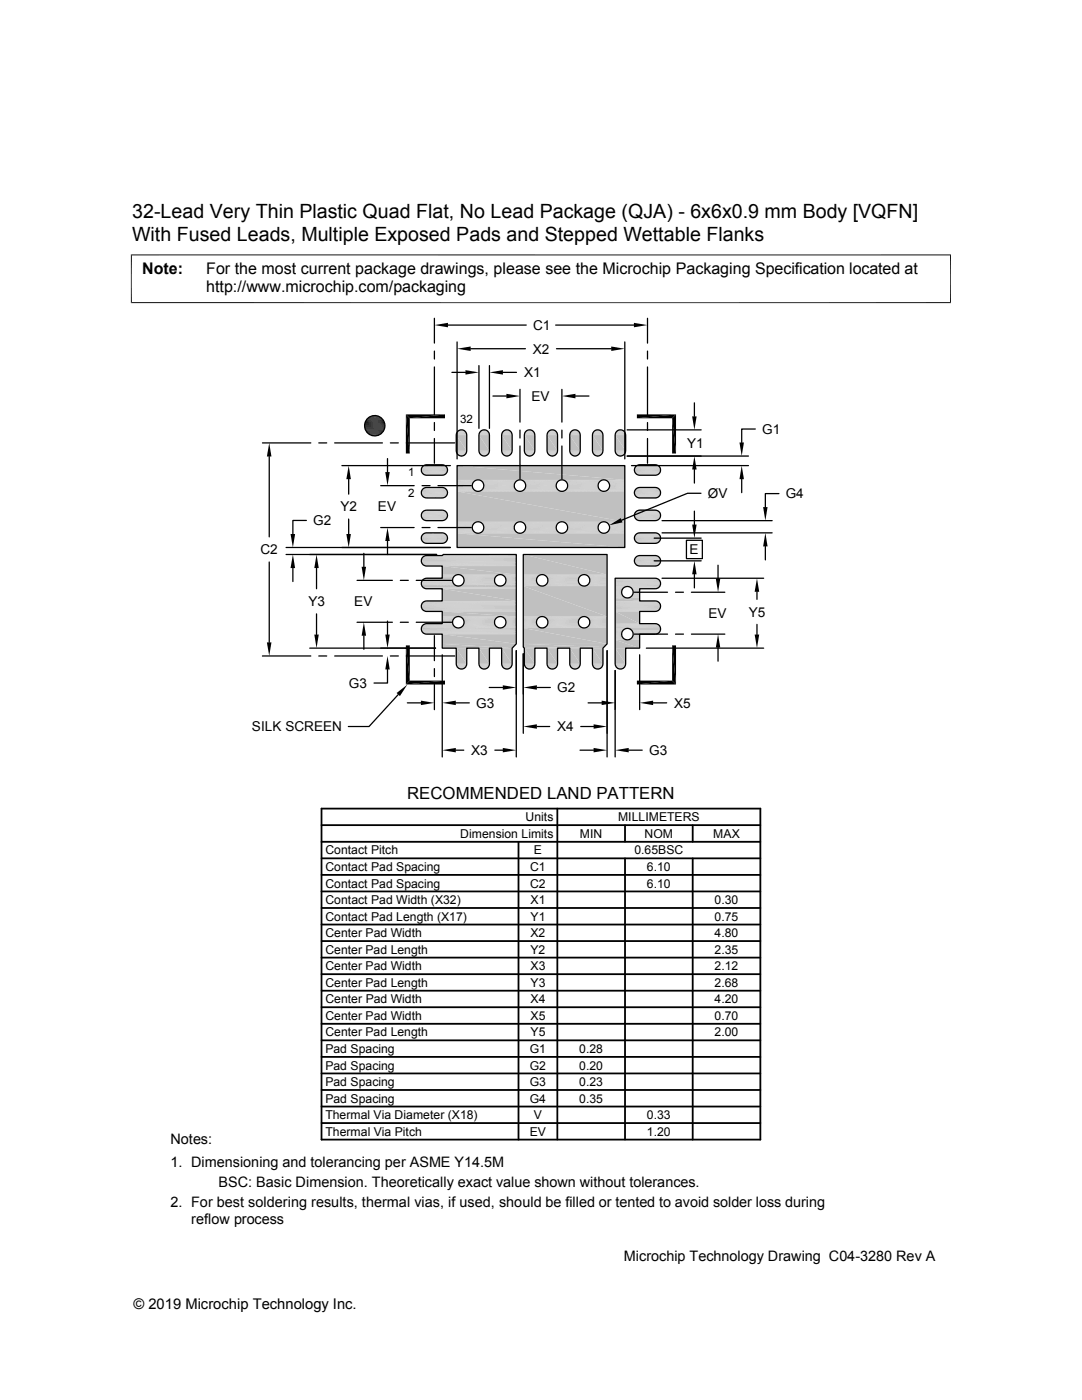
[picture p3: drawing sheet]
<svg xmlns="http://www.w3.org/2000/svg" width="216mm" height="279mm" viewBox="0 0 216 279" stroke-linecap="round" stroke-linejoin="round" font-family="sans-serif">
<defs><g id="words">
<g font-size="3.9">
<text x="26.4" y="43.5">32-Lead Very Thin Plastic Quad Flat, No Lead Package (QJA) - 6x6x0.9 mm Body [VQFN]</text>
<text x="26.4" y="48">With Fused Leads, Multiple Exposed Pads and Stepped Wettable Flanks</text>
</g>
<text font-size="3.3" x="81.2" y="159.5">RECOMMENDED LAND PATTERN</text>
<g font-size="3.2">
<text x="28.4" y="54.6">Note:</text>
<text x="41.1" y="58.3">http://www.microchip.com/packaging</text>
<text x="41.1" y="54.6">For the most current package drawings, please see the Microchip Packaging Specification located at</text>
</g>
<g font-size="2.9">
<text x="34" y="228.3">Notes:</text>
<text x="34" y="232.9">1. Dimensioning and tolerancing per ASME Y14.5M</text>
<text x="43.6" y="236.9">BSC: Basic Dimension. Theoretically exact value shown without tolerances.</text>
<text x="34" y="241">2. For best soldering results, thermal vias, if used, should be filled or tented to avoid solder loss during</text>
<text x="38.1" y="244.3">reflow process</text>
<text x="124.5" y="251.7">Microchip Technology Drawing C04-3280 Rev A</text>
<text x="26.6" y="261.3">© 2019 Microchip Technology Inc.</text>
</g>
<g font-size="2.7">
<text x="106.4" y="65.8">C1</text>
<text x="106.3" y="70.6">X2</text>
<text x="104.6" y="75.3">X1</text>
<text x="106" y="80">EV</text>
<text x="137.1" y="89.4">Y1</text>
<text x="152.1" y="86.6">G1</text>
<text x="141.3" y="99.4">ØV</text>
<text x="156.8" y="99.5">G4</text>
<text x="62.5" y="104.8">G2</text>
<text x="68" y="102.1">Y2</text>
<text x="75.4" y="102.1">EV</text>
<text x="52" y="110.6">C2</text>
<text x="137.6" y="110.6">E</text>
<text x="61.6" y="121">Y3</text>
<text x="70.7" y="121">EV</text>
<text x="141.4" y="123.3">EV</text>
<text x="149.4" y="123.1">Y5</text>
<text x="69.6" y="137.3">G3</text>
<text x="95" y="141.2">G3</text>
<text x="111.2" y="138.2">G2</text>
<text x="134.5" y="141.2">X5</text>
<text x="50.3" y="145.9">SILK SCREEN</text>
<text x="111.2" y="146">X4</text>
<text x="94" y="150.7">X3</text>
<text x="129.5" y="150.7">G3</text>
</g>
<g font-size="2.4">
<text x="91.8" y="167.2">Dimension Limits</text>
<text x="104.9" y="163.9">Units</text>
<text x="115.7" y="167.2">MIN</text>
<text x="123.3" y="163.9">MILLIMETERS</text>
<text x="128.6" y="167.2">NOM</text>
<text x="142.3" y="167.2">MAX</text>
<text x="64.9" y="170.5">Contact Pitch</text>
<text x="64.9" y="173.8">Contact Pad Spacing</text>
<text x="105.8" y="173.8">C1</text>
<text x="106.5" y="170.5">E</text>
<text x="126.6" y="170.5">0.65BSC</text>
<text x="129.1" y="173.8">6.10</text>
<text x="64.9" y="177.1">Contact Pad Spacing</text>
<text x="105.8" y="177.1">C2</text>
<text x="129.1" y="177.1">6.10</text>
<text x="64.9" y="183.7">Contact Pad Length (X17)</text>
<text x="64.9" y="180.4">Contact Pad Width (X32)</text>
<text x="105.9" y="183.7">Y1</text>
<text x="105.9" y="180.4">X1</text>
<text x="142.6" y="183.7">0.75</text>
<text x="142.6" y="180.4">0.30</text>
<text x="64.9" y="187">Center Pad Width</text>
<text x="64.9" y="190.3">Center Pad Length</text>
<text x="105.9" y="190.3">Y2</text>
<text x="105.9" y="187">X2</text>
<text x="142.6" y="190.3">2.35</text>
<text x="142.6" y="187">4.80</text>
<text x="64.9" y="193.6">Center Pad Width</text>
<text x="64.9" y="196.9">Center Pad Length</text>
<text x="105.9" y="193.6">X3</text>
<text x="105.9" y="196.9">Y3</text>
<text x="142.6" y="196.9">2.68</text>
<text x="142.6" y="193.6">2.12</text>
<text x="64.9" y="200.2">Center Pad Width</text>
<text x="64.9" y="203.5">Center Pad Width</text>
<text x="105.9" y="203.5">X5</text>
<text x="105.9" y="200.2">X4</text>
<text x="142.6" y="203.5">0.70</text>
<text x="142.6" y="200.2">4.20</text>
<text x="64.9" y="206.8">Center Pad Length</text>
<text x="105.9" y="206.8">Y5</text>
<text x="142.6" y="206.8">2.00</text>
<text x="64.9" y="210.1">Pad Spacing</text>
<text x="64.9" y="213.4">Pad Spacing</text>
<text x="105.7" y="210.1">G1</text>
<text x="105.7" y="213.4">G2</text>
<text x="115.6" y="210.1">0.28</text>
<text x="115.6" y="213.4">0.20</text>
<text x="64.9" y="220.1">Pad Spacing</text>
<text x="64.9" y="216.8">Pad Spacing</text>
<text x="105.7" y="220.1">G4</text>
<text x="105.7" y="216.7">G3</text>
<text x="115.6" y="220.1">0.35</text>
<text x="115.6" y="216.8">0.23</text>
<text x="64.9" y="223.4">Thermal Via Diameter (X18)</text>
<text x="64.9" y="226.7">Thermal Via Pitch</text>
<text x="105.7" y="226.7">EV</text>
<text x="106.5" y="223.4">V</text>
<text x="129.1" y="223.4">0.33</text>
<text x="129.1" y="226.7">1.20</text>
</g>
<g font-size="2.3">
<text x="91.8" y="84.4">32</text>
<text x="81.4" y="95">1</text>
<text x="81.4" y="99.2">2</text>
</g>
</g></defs>
<g fill="#c0c0c0">
<path d="M91.9 85.8h.4z"/>
<path d="M96.5 85.8h.3z"/>
<path d="M101 85.8h.3z"/>
<path d="M105.5 85.8h.4z"/>
<path d="M110 85.8h.4z"/>
<path d="M114.6 85.8h.3z"/>
<path d="M119.1 85.8h.3z"/>
<path d="M123.6 85.8h.4z"/>
<path d="M96.4 85.8h.4z"/>
<path d="M123.4 85.9h.7z"/>
<path d="M123.6 85.8l.5 .1z"/>
<path d="M118.9 85.9h.7z"/>
<path d="M119.1 85.8l.5 .1z"/>
<path d="M114.4 85.9h.7z"/>
<path d="M114.6 85.8l.5 .1z"/>
<path d="M109.9 85.9h.7z"/>
<path d="M110 85.8l.6 .1z"/>
<path d="M105.3 85.9h.7z"/>
<path d="M105.5 85.8l.5 .1z"/>
<path d="M100.8 85.9h.7z"/>
<path d="M101 85.8l.5 .1z"/>
<path d="M96.3 85.9h.7z"/>
<path d="M96.4 85.8l.6 .1z"/>
<path d="M91.7 85.9h.7z"/>
<path d="M91.9 85.8l.5 .1z"/>
<path d="M96.2 85.9h.8z"/>
<path d="M123.3 85.9h1z"/>
<path d="M123.4 85.9h.9z"/>
<path d="M118.7 85.9h1.1z"/>
<path d="M118.9 85.9h.9z"/>
<path d="M114.2 85.9h1.1z"/>
<path d="M114.4 85.9h.9z"/>
<path d="M109.7 85.9h1z"/>
<path d="M109.9 85.9h.8z"/>
<path d="M105.2 85.9h1z"/>
<path d="M105.3 85.9h.9z"/>
<path d="M100.6 85.9h1.1z"/>
<path d="M100.8 85.9h.9z"/>
<path d="M96.1 85.9h1z"/>
<path d="M96.2 85.9h.9z"/>
<path d="M91.6 85.9h1z"/>
<path d="M91.7 85.9h.9z"/>
<path d="M96 86h1.2z"/>
<path d="M96.1 85.9l1.1 .1z"/>
<path d="M123.1 86l.2-.1 1.2 .1z"/>
<path d="M123.3 85.9l1.2 .1z"/>
<path d="M118.6 86l.1-.1 1.2 .1z"/>
<path d="M118.7 85.9l1.2 .1z"/>
<path d="M114.1 86l.1-.1 1.2 .1z"/>
<path d="M114.2 85.9l1.2 .1z"/>
<path d="M109.5 86l.2-.1 1.2 .1z"/>
<path d="M109.7 85.9l1.2 .1z"/>
<path d="M105 86l.2-.1 1.1 .1z"/>
<path d="M105.2 85.9l1.1 .1z"/>
<path d="M100.5 86l.1-.1 1.2 .1z"/>
<path d="M100.6 85.9l1.2 .1z"/>
<path d="M95.9 86h1.4z"/>
<path d="M96 86h1.3z"/>
<path d="M91.4 86l.2-.1 1.2 .1z"/>
<path d="M91.6 85.9l1.2 .1z"/>
<path d="M95.9 86l1.4 .1z"/>
<path d="M123.1 86l1.5 .1h-1.6z"/>
<path d="M123.1 86h1.4l.1 .1z"/>
<path d="M118.6 86l1.5 .1h-1.6z"/>
<path d="M118.6 86h1.3l.2 .1z"/>
<path d="M114.1 86l1.4 .1h-1.6z"/>
<path d="M114.1 86h1.3l.1 .1z"/>
<path d="M109.5 86l1.5 .1h-1.6z"/>
<path d="M109.5 86h1.4l.1 .1z"/>
<path d="M105 86l1.5 .1h-1.6z"/>
<path d="M105 86h1.3l.2 .1z"/>
<path d="M100.5 86l1.4 .1h-1.5z"/>
<path d="M100.5 86h1.3l.1 .1z"/>
<path d="M95.9 86.1h1.5z"/>
<path d="M91.4 86l1.5 .1h-1.6z"/>
<path d="M91.4 86h1.4l.1 .1z"/>
<path d="M95.8 86.1l1.7 .2h-1.8z"/>
<path d="M95.8 86.1h1.6l.1 .2z"/>
<path d="M123 86.1l1.7 .2h-1.8z"/>
<path d="M123 86.1h1.6l.1 .2z"/>
<path d="M118.5 86.1l1.7 .2h-1.8z"/>
<path d="M118.5 86.1h1.6l.1 .2z"/>
<path d="M113.9 86.1l1.7 .2h-1.8z"/>
<path d="M113.9 86.1h1.6l.1 .2z"/>
<path d="M109.4 86.1l1.7 .2h-1.8z"/>
<path d="M109.4 86.1h1.6l.1 .2z"/>
<path d="M104.9 86.1l1.7 .2h-1.8z"/>
<path d="M104.9 86.1h1.6l.1 .2z"/>
<path d="M100.4 86.1l1.6 .2h-1.8z"/>
<path d="M100.4 86.1h1.5l.1 .2z"/>
<path d="M95.7 86.3h1.8z"/>
<path d="M91.3 86.1l1.7 .2h-1.8z"/>
<path d="M91.3 86.1h1.6l.1 .2z"/>
<path d="M95.7 86.3l1.9 .1h-1.9z"/>
<path d="M95.7 86.3h1.8l.1 .1z"/>
<path d="M122.9 86.3l1.9 .2h-2z"/>
<path d="M122.9 86.3h1.8l.1 .2z"/>
<path d="M118.4 86.3l1.8 .2h-1.9z"/>
<path d="M118.4 86.3h1.8v.2z"/>
<path d="M113.8 86.3l1.9 .2h-2z"/>
<path d="M113.8 86.3h1.8l.1 .2z"/>
<path d="M109.3 86.3l1.9 .2h-2z"/>
<path d="M109.3 86.3h1.8l.1 .2z"/>
<path d="M104.8 86.3l1.9 .2h-2z"/>
<path d="M104.8 86.3h1.8l.1 .2z"/>
<path d="M100.2 86.3l1.9 .2h-1.9z"/>
<path d="M100.2 86.3h1.8l.1 .2z"/>
<path d="M95.7 86.4l1.9 .1z"/>
<path d="M91.2 86.3l1.9 .2h-2z"/>
<path d="M91.2 86.3h1.8l.1 .2z"/>
</g>
<g fill="none" stroke="#c0c0c0" stroke-width=".2">
<path d="M91 86.7h2.1M91.1 86.6h2M95.6 86.7h2.1M95.6 86.6h2M100.1 86.7h2.1M100.1 86.6h2.1M104.6 86.7h2.1M104.6 86.6h2.1M109.2 86.7h2.1M109.2 86.6h2M113.7 86.7h2.1M113.7 86.6h2.1"/>
<path d="M118.2 86.7h2.1M118.2 86.6h2.1M122.7 86.7h2.1M122.8 86.6h2"/>
</g>
<g fill="#c0c0c0">
<path d="M122.7 86.8l2.1 3.2h-2.1z"/>
<path d="M122.7 86.8h2.1v3.2z"/>
<path d="M118.2 86.8l2.1 3.2h-2.1z"/>
<path d="M118.2 86.8h2.1v3.2z"/>
<path d="M113.7 86.8l2.1 3.2h-2.1z"/>
<path d="M113.7 86.8h2.1v3.2z"/>
<path d="M109.2 86.8l2.1 3.2h-2.1z"/>
<path d="M109.2 86.8h2.1v3.2z"/>
<path d="M104.6 86.8l2.1 3.2h-2.1z"/>
<path d="M104.6 86.8h2.1v3.2z"/>
<path d="M100.1 86.8l2.1 3.2h-2.1z"/>
<path d="M100.1 86.8h2.1v3.2z"/>
<path d="M95.6 86.8l2.1 3.2h-2.1z"/>
<path d="M95.6 86.8h2.1v3.2z"/>
<path d="M91 86.8l2.1 3.2h-2.1z"/>
<path d="M91 86.8h2.1v3.2z"/>
</g>
<g fill="none" stroke="#c0c0c0" stroke-width=".2">
<path d="M91 90.1h2.1M91.1 90.2h2M95.6 90.1h2.1M95.6 90.2h2M100.1 90.1h2.1M100.1 90.2h2.1M104.6 90.1h2.1M104.6 90.2h2.1M109.2 90.1h2.1M109.2 90.2h2M113.7 90.1h2.1M113.7 90.2h2.1"/>
<path d="M118.2 90.1h2.1M118.2 90.2h2.1M122.7 90.1h2.1M122.8 90.2h2"/>
</g>
<g fill="#c0c0c0">
<path d="M122.8 90.3l2 .1z"/>
<path d="M122.8 90.3h2z"/>
<path d="M118.3 90.3l1.9 .1z"/>
<path d="M118.3 90.3h1.9z"/>
<path d="M113.7 90.3l2 .1z"/>
<path d="M113.7 90.3h2z"/>
<path d="M109.2 90.3l2 .1z"/>
<path d="M109.2 90.3h2z"/>
<path d="M104.7 90.3l1.9 .1z"/>
<path d="M104.7 90.3h2z"/>
<path d="M100.2 90.3l1.9 .1z"/>
<path d="M100.2 90.3h1.9z"/>
<path d="M95.6 90.3l2 .1z"/>
<path d="M95.6 90.3h2z"/>
<path d="M91.1 90.3l1.9 .1z"/>
<path d="M91.1 90.3h2z"/>
<path d="M122.8 90.4l1.9 .1h-1.8z"/>
<path d="M122.8 90.4h2l-.1 .1z"/>
<path d="M118.3 90.4l1.9 .1h-1.8z"/>
<path d="M118.3 90.4h1.9v.1z"/>
<path d="M113.8 90.4l1.8 .1h-1.8z"/>
<path d="M113.8 90.4h1.9l-.1 .1z"/>
<path d="M109.2 90.4l1.9 .1h-1.8z"/>
<path d="M109.2 90.4h2l-.1 .1z"/>
<path d="M104.7 90.4l1.9 .1h-1.8z"/>
<path d="M104.7 90.4h1.9v.1z"/>
<path d="M100.2 90.4l1.8 .1h-1.8z"/>
<path d="M100.2 90.4h1.9l-.1 .1z"/>
<path d="M95.7 90.4l1.8 .1h-1.8z"/>
<path d="M95.7 90.4h1.9l-.1 .1z"/>
<path d="M91.1 90.4l1.9 .1h-1.8z"/>
<path d="M91.1 90.4h1.9v.1z"/>
<path d="M122.9 90.5l1.8 .1z"/>
<path d="M122.9 90.5h1.8z"/>
<path d="M118.4 90.5l1.7 .1z"/>
<path d="M118.4 90.5h1.8z"/>
<path d="M113.8 90.5l1.8 .1z"/>
<path d="M113.8 90.5h1.8z"/>
<path d="M109.3 90.5l1.8 .1z"/>
<path d="M109.3 90.5h1.8z"/>
<path d="M104.8 90.5l1.7 .1z"/>
<path d="M104.8 90.5h1.8z"/>
<path d="M100.2 90.5l1.8 .1z"/>
<path d="M100.2 90.5h1.8z"/>
<path d="M95.7 90.5l1.8 .1z"/>
<path d="M95.7 90.5h1.8z"/>
<path d="M91.2 90.5l1.7 .1z"/>
<path d="M91.2 90.5h1.8z"/>
<path d="M122.9 90.6h1.7z"/>
<path d="M122.9 90.6h1.8z"/>
<path d="M118.4 90.6h1.7z"/>
<path d="M113.9 90.6h1.6z"/>
<path d="M113.9 90.6h1.7z"/>
<path d="M109.3 90.6h1.7z"/>
<path d="M109.3 90.6h1.8z"/>
<path d="M104.8 90.6h1.7z"/>
<path d="M100.3 90.6h1.6z"/>
<path d="M100.3 90.6h1.7z"/>
<path d="M95.7 90.6h1.7z"/>
<path d="M95.7 90.6h1.8z"/>
<path d="M91.2 90.6h1.7z"/>
<path d="M123 90.6l1.5 .1z"/>
<path d="M123 90.6h1.6z"/>
<path d="M118.5 90.6l1.5 .1z"/>
<path d="M118.5 90.6h1.6z"/>
<path d="M113.9 90.6l1.6 .1z"/>
<path d="M109.4 90.6l1.5 .1z"/>
<path d="M109.4 90.6h1.6z"/>
<path d="M104.9 90.6l1.5 .1z"/>
<path d="M104.9 90.6h1.6z"/>
<path d="M100.4 90.6l1.5 .1z"/>
<path d="M100.4 90.6h1.5z"/>
<path d="M95.8 90.6l1.5 .1z"/>
<path d="M95.8 90.6h1.6z"/>
<path d="M91.3 90.6l1.5 .1z"/>
<path d="M91.3 90.6h1.6z"/>
<path d="M123.1 90.7l1.4 .1z"/>
<path d="M123.1 90.7h1.4z"/>
<path d="M118.5 90.7l1.4 .1z"/>
<path d="M118.5 90.7h1.5z"/>
<path d="M114 90.7l1.4 .1z"/>
<path d="M114 90.7h1.5z"/>
<path d="M109.5 90.7l1.4 .1z"/>
<path d="M109.5 90.7h1.4z"/>
<path d="M104.9 90.7l1.4 .1z"/>
<path d="M104.9 90.7h1.5z"/>
<path d="M100.4 90.7l1.4 .1z"/>
<path d="M100.4 90.7h1.5z"/>
<path d="M95.9 90.7l1.4 .1z"/>
<path d="M95.9 90.7h1.4z"/>
<path d="M91.3 90.7l1.5 .1z"/>
<path d="M91.3 90.7h1.5z"/>
<path d="M123.1 90.8h1.3z"/>
<path d="M123.1 90.8h1.4z"/>
<path d="M118.6 90.8h1.2z"/>
<path d="M118.6 90.8h1.3z"/>
<path d="M114.1 90.8h1.2z"/>
<path d="M114.1 90.8h1.3z"/>
<path d="M109.5 90.8h1.3z"/>
<path d="M109.5 90.8h1.4z"/>
<path d="M105 90.8h1.3z"/>
<path d="M100.5 90.8h1.2z"/>
<path d="M100.5 90.8h1.3z"/>
<path d="M95.9 90.8h1.3z"/>
<path d="M95.9 90.8h1.4z"/>
<path d="M91.4 90.8h1.3z"/>
<path d="M91.4 90.8h1.4z"/>
<path d="M123.2 90.8l1.1 .1z"/>
<path d="M123.2 90.8h1.2z"/>
<path d="M118.7 90.8l1.1 .1z"/>
<path d="M118.7 90.8h1.1z"/>
<path d="M114.2 90.8l1.1 .1z"/>
<path d="M114.2 90.8h1.1z"/>
<path d="M109.6 90.8l1.1 .1z"/>
<path d="M109.6 90.8h1.2z"/>
<path d="M105.1 90.8l1.1 .1z"/>
<path d="M105.1 90.8h1.2z"/>
<path d="M100.6 90.8l1.1 .1z"/>
<path d="M100.6 90.8h1.1z"/>
<path d="M96 90.8l1.1 .1z"/>
<path d="M96 90.8h1.2z"/>
<path d="M91.5 90.8l1.1 .1z"/>
<path d="M91.5 90.8h1.2z"/>
<path d="M123.3 90.9h.9z"/>
<path d="M123.3 90.9h1z"/>
<path d="M118.7 90.9h1z"/>
<path d="M118.7 90.9h1.1z"/>
<path d="M114.2 90.9h.9z"/>
<path d="M114.2 90.9h1.1z"/>
<path d="M109.7 90.9h.9z"/>
<path d="M109.7 90.9h1z"/>
<path d="M105.2 90.9h.9z"/>
<path d="M105.2 90.9h1z"/>
<path d="M100.6 90.9h.9z"/>
<path d="M100.6 90.9h1.1z"/>
<path d="M96.1 90.9h.9z"/>
<path d="M96.1 90.9h1z"/>
<path d="M91.6 90.9h.9z"/>
<path d="M91.6 90.9h1z"/>
<path d="M123.4 90.9l.7 .1z"/>
<path d="M123.4 90.9h.8z"/>
<path d="M118.9 90.9l.7 .1z"/>
<path d="M118.9 90.9h.8z"/>
<path d="M114.3 90.9l.8 .1z"/>
<path d="M114.3 90.9h.8z"/>
<path d="M109.8 90.9l.8 .1z"/>
<path d="M109.8 90.9h.8z"/>
<path d="M105.3 90.9l.7 .1z"/>
<path d="M105.3 90.9h.8z"/>
<path d="M100.8 90.9l.7 .1z"/>
<path d="M100.8 90.9h.7z"/>
<path d="M96.2 90.9l.8 .1z"/>
<path d="M96.2 90.9h.8z"/>
<path d="M91.7 90.9l.7 .1z"/>
<path d="M91.7 90.9h.8z"/>
<path d="M123.4 91h.6z"/>
<path d="M123.4 91h.7z"/>
<path d="M118.9 91h.6z"/>
<path d="M118.9 91h.7z"/>
<path d="M114.4 91h.5z"/>
<path d="M114.4 91h.7z"/>
<path d="M109.9 91h.5z"/>
<path d="M109.9 91h.7z"/>
<path d="M105.3 91h.6z"/>
<path d="M105.3 91h.7z"/>
<path d="M100.8 91h.5z"/>
<path d="M100.8 91h.7z"/>
<path d="M96.3 91h.5z"/>
<path d="M96.3 91h.7z"/>
<path d="M91.7 91h.6z"/>
<path d="M91.7 91h.7z"/>
<path d="M91.9 91h.4z"/>
<path d="M96.5 91h.3z"/>
<path d="M101 91h.3z"/>
<path d="M105.5 91h.4z"/>
<path d="M110 91h.4z"/>
<path d="M114.6 91h.3z"/>
<path d="M119.1 91h.3z"/>
<path d="M123.6 91h.4z"/>
<path d="M119.1 91h.4z"/>
<path d="M114.5 91h.4z"/>
<path d="M100.9 91h.4z"/>
<path d="M96.4 91h.4z"/>
</g>
<g fill="none" stroke="#c0c0c0" stroke-width=".2">
<path d="M84.1 93.7h5.2M84.1 98.2h5.2M84.1 93.9h5.2M84.1 98.4h5.2M84.1 93.5h5.2M84.1 98.1h5.2M84.1 94.1h5.2M84.1 98.6h5.2M84.1 93.4h5.1M84.1 97.9h5.1M84.1 94.2h5.1M84.1 98.8h5.1"/>
<path d="M84.2 94.4h5M84.2 98.9h5M84.2 93.2h5M84.2 97.7h5M84.3 94.5h4.7M84.3 99.1h4.7M84.3 93.1h4.7M84.3 97.6h4.7M84.4 93h4.5M84.4 97.5h4.5M84.4 94.6h4.5M84.4 99.2h4.5"/>
<path d="M84.6 94.7h4.2M84.6 99.3h4.2M84.6 92.9h4.2M84.6 97.4h4.2M84.8 92.8h3.8M84.8 97.3h3.8M84.8 94.8h3.8M84.8 99.3h3.8M84.9 97.3h3.5M84.9 99.4h3.5M126.6 93.7h5.2M126.6 98.2h5.2"/>
<path d="M126.6 93.9h5.2M126.6 98.4h5.2M126.6 93.6h5.2M126.6 94.1h5.2M126.6 98.5h5.2M126.6 98.6h5.2M126.6 93.5h5.2M126.6 98.1h5.2M126.6 97.9h5.1M126.6 93.4h5.1M126.6 94.2h5.1M126.6 98.7h5.1"/>
<path d="M126.7 93.3h5M126.7 98.8h5M126.7 97.7h5M126.7 93.2h5M126.7 94.4h5M126.7 98.9h5M126.8 93.2h4.8M126.8 99h4.8M126.8 94.5h4.8M126.8 97.6h4.8M126.8 93.1h4.8M126.9 93h4.6"/>
<path d="M126.9 99.1h4.6M127 97.5h4.4M127 93h4.4M127 94.6h4.4M127 99.2h4.4M127 92.9h4.3M127 99.2h4.3M127.1 94.7h4.2M127.1 99.3h4.2M127.1 97.4h4.2M127.1 92.9h4.2M127.2 92.8h3.9"/>
<path d="M127.2 99.3h3.9M127.3 94.8h3.8M127.3 97.3h3.8M127.3 92.8h3.8M127.4 99.4h3.6M127.4 97.3h3.5M84.1 102.8h5.2M84.1 107.3h5.2M84.1 102.9h5.2M84.1 107.5h5.2M84.1 102.6h5.2M84.1 107.1h5.2"/>
<path d="M84.1 103.1h5.2M84.1 107.7h5.2M84.1 102.4h5.1M84.1 107h5.1M84.1 103.3h5.1M84.1 107.8h5.1M84.2 103.5h5M84.2 108h5M84.2 102.3h5M84.2 106.8h5M84.3 103.6h4.7M84.3 108.1h4.7"/>
<path d="M84.3 102.1h4.7M84.3 106.7h4.7M84.4 102h4.5M84.4 106.5h4.5M84.4 103.7h4.5M84.4 108.2h4.5M84.6 103.8h4.2M84.6 108.3h4.2M84.6 101.9h4.2M84.6 106.4h4.2M84.8 101.9h3.8M84.8 106.4h3.8"/>
<path d="M84.8 103.9h3.8M84.8 108.4h3.8M84.9 101.8h3.5M84.9 106.4h3.5M84.9 103.9h3.5M84.9 108.4h3.5M126.6 102.8h5.2M126.6 107.3h5.2M126.6 111.8h5.2M126.6 102.9h5.2M126.6 107.5h5.2M126.6 112h5.2"/>
<path d="M126.6 102.7h5.2M126.6 103.1h5.2M126.6 107.2h5.2M126.6 107.7h5.2M126.6 111.7h5.2M126.6 112.2h5.2M126.6 102.6h5.2M126.6 107.1h5.2M126.6 111.6h5.2M126.6 102.5h5.1M126.6 107h5.1M126.6 111.5h5.1"/>
<path d="M126.6 103.3h5.1M126.6 107.8h5.1M126.6 112.4h5.1M126.7 102.4h5M126.7 106.9h5M126.7 111.5h5M126.7 102.3h5M126.7 106.8h5M126.7 111.4h5M126.7 103.5h5M126.7 108h5M126.7 112.5h5"/>
<path d="M126.8 102.2h4.8M126.8 106.8h4.8M126.8 111.3h4.8M126.8 103.6h4.8M126.8 108.1h4.8M126.8 112.6h4.8M126.8 106.7h4.8M126.8 111.2h4.8M126.9 102.1h4.6M126.9 106.6h4.6M126.9 111.2h4.6M127 102h4.4"/>
<path d="M127 106.6h4.4M127 111.1h4.4M127 103.7h4.4M127 108.2h4.4M127 112.8h4.4M127 102h4.3M127 106.5h4.3M127 111h4.3M127.1 103.8h4.2M127.1 108.3h4.2M127.1 112.9h4.2M127.1 101.9h4.2"/>
<path d="M127.1 106.5h4.2M127.1 111h4.2M127.2 101.9h3.9M127.2 106.4h3.9M127.2 110.9h3.9M127.3 103.9h3.8M127.3 108.4h3.8M127.3 112.9h3.8M127.3 110.9h3.8M127.4 101.8h3.6M127.4 106.4h3.6M127.4 103.9h3.5"/>
<path d="M127.4 108.4h3.5"/>
</g>
<g fill="#c0c0c0">
<path d="M91.2 92.9l33.5 2.9h-33.5z"/>
<path d="M91.2 92.9h33.5v2.9z"/>
</g>
<g fill="none" stroke="#c0c0c0" stroke-width=".2">
<path d="M91.2 95.8h4.1M91.2 95.9h3.9M91.2 95.9h3.7M91.2 96.1h3.5M91.2 96.2h3.4M91.2 96.4h3.2M91.2 97.2h3.1M91.2 97.4h3.2M91.2 97.6h3.4M91.2 97.8h3.5M91.2 97.9h3.7M91.2 98h3.9"/>
<path d="M91.2 98h4.1M95.5 95.8h8.2M95.5 98h8.2M95.7 98h7.7M95.7 95.9h7.7M95.9 95.9h7.4M95.9 97.9h7.4M96.1 96.1h7M96.1 97.8h7M96.2 97.6h6.7M96.2 96.2h6.7M96.4 96.4h6.4"/>
<path d="M96.4 97.4h6.4M96.5 97.2h6.2M103.9 98h8.1M103.9 95.8h8.1M104.1 95.9h7.7M104.1 98h7.7M104.3 95.9h7.3M104.3 97.9h7.3M104.5 97.8h6.9M104.5 96.1h6.9M104.6 96.2h6.7M104.6 97.6h6.7"/>
<path d="M104.7 97.4h6.4M104.7 96.4h6.4M104.8 97.2h6.2M112.2 95.8h8.2M112.2 98h8.2M112.4 95.9h7.8M112.4 98h7.8M112.6 97.9h7.4M112.6 95.9h7.4M112.8 96.1h7M112.8 97.8h7M113 97.6h6.6"/>
<path d="M113 96.2h6.6M113.1 96.4h6.4M113.1 97.4h6.4M113.2 97.2h6.2M120.6 95.8h4.1M120.6 98h4.1M120.8 98h3.9M120.8 95.9h3.9M121 95.9h3.7M121 97.9h3.7M121.2 96.1h3.5M121.2 97.8h3.5"/>
<path d="M121.3 97.6h3.4M121.3 96.2h3.4M121.5 97.4h3.2M121.5 96.4h3.2M121.6 97.2h3.1"/>
</g>
<g fill="none" stroke="#c0c0c0" stroke-width=".21">
<path d="M91.2 96.6h3.1M91.2 96.8h3.1M91.2 97h3.1M96.5 96.6h6.2M96.5 97h6.1M96.5 96.8h6.1M104.8 96.6h6.2M104.9 97h6.1M104.9 96.8h6.1M113.2 96.6h6.2M113.2 97h6.2M113.2 96.8h6.2"/>
<path d="M121.6 96.6h3.1M121.6 97h3.1M121.6 96.8h3.1"/>
</g>
<g fill="#c0c0c0">
<path d="M91.2 98.1l33.5 6h-33.5z"/>
<path d="M91.2 98.1h33.5v6z"/>
</g>
<g fill="none" stroke="#c0c0c0" stroke-width=".2">
<path d="M91.2 104.2h4.1M91.2 104.2h3.9M91.2 104.3h3.7M91.2 104.4h3.5M91.2 104.6h3.4M91.2 104.8h3.2M91.2 105.8h3.2M91.2 106h3.4M91.2 106.1h3.5M91.2 106.3h3.7M91.2 106.4h3.9M91.2 106.4h4.1"/>
<path d="M95.5 104.2h8.2M95.5 106.4h8.2M95.7 106.4h7.7M95.7 104.2h7.7M95.9 104.3h7.4M95.9 106.3h7.4M96.1 104.4h7M96.1 106.1h7M96.2 106h6.7M96.2 104.6h6.7M96.4 104.8h6.4M96.4 105.8h6.4"/>
<path d="M103.9 106.4h8.1M103.9 104.2h8.1M104.1 104.2h7.7M104.1 106.4h7.7M104.3 104.3h7.3M104.3 106.3h7.3M104.5 106.1h6.9M104.5 104.4h6.9M104.6 104.6h6.7M104.6 106h6.7M104.7 105.8h6.4M104.7 104.8h6.4"/>
<path d="M112.2 104.2h8.2M112.2 106.4h8.2M112.4 104.2h7.8M112.4 106.4h7.8M112.6 106.3h7.4M112.6 104.3h7.4M112.8 104.4h7M112.8 106.1h7M113 106h6.6M113 104.6h6.6M113.1 104.8h6.4M113.1 105.8h6.4"/>
<path d="M120.6 104.2h4.1M120.6 106.4h4.1M120.8 106.4h3.9M120.8 104.2h3.9M121 104.3h3.7M121 106.3h3.7M121.2 104.4h3.5M121.2 106.1h3.5M121.3 106h3.4M121.3 104.6h3.4M121.5 105.8h3.2M121.5 104.8h3.2"/>
</g>
<g fill="none" stroke="#c0c0c0" stroke-width=".21">
<path d="M91.2 105h3.1M91.2 105.2h3.1M91.2 105.4h3.1M91.2 105.6h3.1M96.5 105.6h6.2M96.5 105h6.2M96.5 105.4h6.1M96.5 105.2h6.1M104.8 105.6h6.2M104.8 105h6.2M104.9 105.4h6.1M104.9 105.2h6.1"/>
<path d="M113.2 105.6h6.2M113.2 105h6.2M113.2 105.4h6.2M113.2 105.2h6.2M121.6 105h3.1M121.6 105.6h3.1M121.6 105.4h3.1M121.6 105.2h3.1"/>
</g>
<g fill="#c0c0c0">
<path d="M91.2 106.4l33.5 2.9h-33.5z"/>
<path d="M91.2 106.4h33.5v2.9z"/>
</g>
<path d="M88.2 110.8h14.8" fill="none" stroke="#c0c0c0" stroke-width=".21"/>
<g fill="none" stroke="#c0c0c0" stroke-width=".2">
<path d="M84.1 111.8h18.9M84.1 112h18.9M84.1 111.7h18.9M84.1 112.2h18.9M84.1 111.5h18.9M84.1 112.4h18.9M84.2 112.5h18.8M84.2 111.3h18.8M84.3 112.6h18.7M84.3 111.2h18.7M84.4 111.1h18.6M84.4 112.8h18.6"/>
<path d="M84.6 112.9h18.4M84.6 111h18.4M84.8 110.9h18.2M84.8 112.9h18.2"/>
</g>
<g fill="#c0c0c0">
<path d="M104.4 110.7l16.7 4h-16.7z"/>
<path d="M104.4 110.7h16.7v4z"/>
<path d="M88.2 113l14.8 1.7h-14.8z"/>
<path d="M88.2 113h14.8v1.7z"/>
</g>
<g fill="none" stroke="#c0c0c0" stroke-width=".2">
<path d="M84.1 116.3h6.4M84.1 116.4h6.4M84.1 116.5h6.5M84.1 116.6h6.5M84.1 116.2h6.3M84.1 116.3h6.3M84.1 116.7h6.7M84.1 116.8h6.8M84.1 116.1h6.2M84.1 116.8h6.9M84.2 116h6.1M84.2 116.9h6.9"/>
<path d="M84.2 116.9h7.2M84.2 117h18.8M84.2 115.9h6.1M84.3 115.8h6M84.3 115.7h6M84.4 115.6h5.9M84.5 115.6h5.8M84.6 115.5h5.8M84.8 115.4h5.6M85.1 115.4h5.3M88.2 114.7h3.2M88.2 114.8h2.9"/>
<path d="M88.2 114.9h2.8M88.2 115h2.6M88.2 115.1h2.4M88.2 115.3h2.3M91.6 114.7h8.1M91.6 116.9h8.1M91.8 114.8h7.7M91.8 116.9h7.7M92 116.8h7.3M92 114.9h7.3M92.2 115h6.9M92.2 116.7h6.9"/>
<path d="M92.3 116.5h6.7M92.3 115.1h6.7M92.4 115.3h6.4M92.4 116.3h6.4M99.9 116.9h3.1M99.9 114.7h3.1M100.1 114.8h2.9M100.1 116.9h2.9M100.3 114.9h2.7M100.3 116.8h2.7M100.5 116.7h2.5M100.5 115h2.5"/>
<path d="M100.7 115.1h2.3M100.7 116.5h2.3M100.8 116.3h2.2M100.8 115.3h2.2M104.4 114.7h3.7M104.4 114.8h3.5M104.4 114.9h3.3M104.4 115h3.1M104.4 115.1h2.9M104.4 115.3h2.8M104.4 116.3h2.8M104.4 116.5h2.9"/>
<path d="M104.4 116.7h3.1M104.4 116.8h3.3M104.4 116.9h3.5M104.4 116.9h3.7M108.3 114.7h8.1M108.3 116.9h8.1M108.5 114.8h7.7M108.5 116.9h7.7M108.7 114.9h7.3M108.7 116.8h7.3M108.9 116.7h6.9M108.9 115h6.9"/>
<path d="M109 115.1h6.7M109 116.5h6.7M109.2 116.3h6.4M109.2 115.3h6.4M116.6 114.7h4.5M116.6 116.9h4.5M116.9 116.9h4.2M116.9 114.8h4.2M117.1 114.9h4M117.1 116.8h4M117.2 115h3.9M117.2 116.7h3.9"/>
<path d="M117.4 116.5h3.7M117.4 115.1h3.7M117.5 115.3h3.6M117.5 116.3h3.6M122.7 115.4h8.4M122.7 115.5h8.6M122.7 115.6h8.7M122.7 115.7h8.9M122.7 115.9h9M122.7 116h9M122.7 116.2h9.1M122.7 116.4h9.1"/>
<path d="M122.7 116.5h9.1M122.7 116.7h9.1M122.7 116.9h9M122.7 117h9M122.7 117.1h2.4M125.3 117.1h6.3M125.5 117.1h6.1"/>
</g>
<g fill="none" stroke="#c0c0c0" stroke-width=".21">
<path d="M92.5 116.1h6.2M92.5 115.5h6.2M92.6 115.9h6.1M92.6 115.7h6.1M100.9 115.5h2.1M100.9 116.1h2.1M100.9 115.9h2.1M100.9 115.7h2.1M104.4 115.5h2.7M104.4 115.7h2.7M104.4 115.9h2.7M104.4 116.1h2.7"/>
<path d="M109.3 116.1h6.2M109.3 115.5h6.2M109.3 115.9h6.1M109.3 115.7h6.1M117.6 116.1h3.5M117.6 115.5h3.5M117.7 115.7h3.4M117.7 115.9h3.4"/>
</g>
<path d="M122.7 117.1l2 .1z" fill="#c0c0c0"/>
<path d="M84.3 117.2h18.7M122.7 117.1h2.2M125.7 117.2h5.8M125.8 117.3h5.6" fill="none" stroke="#c0c0c0" stroke-width=".2"/>
<g fill="#c0c0c0">
<path d="M122.7 117.2l1.8 .1h-1.8z"/>
<path d="M122.7 117.2h2l-.2 .1z"/>
</g>
<path d="M84.4 117.3h18.6M125.9 117.3h5.5M126 117.4h5.3" fill="none" stroke="#c0c0c0" stroke-width=".2"/>
<g fill="#c0c0c0">
<path d="M122.7 117.3l1.6 .1h-1.6z"/>
<path d="M122.7 117.3h1.8l-.2 .1z"/>
</g>
<path d="M84.6 117.4h18.4M84.8 117.5h18.2M126 117.4h5.1M126 117.5h5.1" fill="none" stroke="#c0c0c0" stroke-width=".2"/>
<g fill="#c0c0c0">
<path d="M126.1 117.5l1.5 .1z"/>
<path d="M122.7 117.4l1.5 .2h-1.5z"/>
<path d="M122.7 117.4h1.6l-.1 .2z"/>
<path d="M126.2 117.6l1.4 .2h-1.3z"/>
<path d="M126.2 117.6h1.4v.2z"/>
<path d="M122.7 117.6l1.4 .2h-1.4z"/>
<path d="M122.7 117.6h1.5l-.1 .2z"/>
<path d="M126.3 117.8l1.3 .2h-1.3z"/>
<path d="M126.3 117.8h1.3v.2z"/>
<path d="M122.7 117.8l1.4 .2h-1.4z"/>
<path d="M122.7 117.8h1.4v.2z"/>
<path d="M126.3 118l1.3 .2h-1.3z"/>
<path d="M126.3 118h1.3v.2z"/>
<path d="M122.7 118l1.3 .2h-1.3z"/>
<path d="M122.7 118h1.4l-.1 .2z"/>
<path d="M126.3 118.2l1.3 .2h-1.3z"/>
<path d="M126.3 118.2h1.3v.2z"/>
<path d="M122.7 118.2l1.4 .2h-1.4z"/>
<path d="M122.7 118.2h1.3l.1 .2z"/>
<path d="M126.3 118.4l1.3 .2h-1.3z"/>
<path d="M126.3 118.4h1.3v.2z"/>
<path d="M122.7 118.4l1.4 .2h-1.4z"/>
<path d="M122.7 118.4h1.4v.2z"/>
<path d="M126.3 118.6l1.3 .2h-1.4z"/>
<path d="M126.3 118.6h1.3v.2z"/>
<path d="M122.7 118.6l1.5 .2h-1.5z"/>
<path d="M122.7 118.6h1.4l.1 .2z"/>
<path d="M126.2 118.8l1.4 .2h-1.6z"/>
<path d="M126.2 118.8h1.4v.2z"/>
<path d="M122.7 118.8l1.6 .2h-1.6z"/>
<path d="M122.7 118.8h1.5l.1 .2z"/>
<path d="M125.9 119.1l.1-.1 1.6 .1z"/>
<path d="M126 119h1.6v.1z"/>
<path d="M122.7 119l1.8 .1h-1.8z"/>
<path d="M122.7 119h1.6l.2 .1z"/>
<path d="M125.7 119.2l.2-.1 1.7 .1z"/>
<path d="M125.9 119.1h1.7v.1z"/>
<path d="M122.7 119.1l2 .1h-2z"/>
<path d="M122.7 119.1l2 .1z"/>
</g>
<path d="M125.5 119.3h2.1" fill="none" stroke="#c0c0c0" stroke-width=".2"/>
<path d="M125.7 119.2l1.9 .1z" fill="#c0c0c0"/>
<path d="M122.7 119.3h2.2M122.7 119.3h2.4M125.3 119.3h2.3" fill="none" stroke="#c0c0c0" stroke-width=".2"/>
<g fill="#c0c0c0">
<path d="M122.7 119.3l4.9 .6h-4.9z"/>
<path d="M122.7 119.3h4.9v.6z"/>
<path d="M88.2 117.5l14.8 2.4h-14.8z"/>
<path d="M88.2 117.5h14.8v2.4z"/>
</g>
<g fill="none" stroke="#c0c0c0" stroke-width=".2">
<path d="M84.8 120h18.2M84.9 119.9h18.1M122.7 119.9h8.2M122.7 120h8.4M84.1 120.9h18.9M84.1 121.1h18.9M84.1 120.7h18.9M84.1 121.3h18.9M84.1 120.5h18.9M84.2 121.5h18.8M84.2 120.4h18.8M84.2 121.6h18.8"/>
<path d="M84.3 120.2h18.7M84.4 121.8h18.6M84.4 120.1h18.6M84.5 121.9h18.5M84.6 120h18.4M84.7 122h18.3M84.9 122h18.1M122.7 120h8.6M122.7 120.1h8.7M122.7 120.2h8.9M122.7 120.4h9M122.7 120.5h9"/>
<path d="M122.7 120.7h9.1M122.7 120.9h9.1M122.7 121.1h9.1M122.7 121.2h9.1M122.7 121.4h9M122.7 121.6h9M122.7 121.7h8.9M122.7 121.8h8.7M122.7 121.9h8.6M122.7 122h8.4M122.7 122h8.2"/>
</g>
<g fill="#c0c0c0">
<path d="M104.4 117l16.7 6h-16.7z"/>
<path d="M104.4 117h16.7v6z"/>
<path d="M88.2 122l14.8 1h-14.8z"/>
<path d="M88.2 122h14.8v1z"/>
</g>
<g fill="none" stroke="#c0c0c0" stroke-width=".2">
<path d="M88.2 123.1h3.2M88.2 123.1h2.9M88.2 123.2h2.8M88.2 123.3h2.6M88.2 123.5h2.4M88.2 123.7h2.3M91.6 123.1h8.1M91.8 123.1h7.7M92 123.2h7.3M92.2 123.3h6.9M92.3 123.5h6.7M92.4 123.7h6.4"/>
<path d="M99.9 123.1h3.1M100.1 123.1h2.9M100.3 123.2h2.7M100.5 123.3h2.5M100.7 123.5h2.3M100.8 123.7h2.2M104.4 123.1h3.7M104.4 123.1h3.5M104.4 123.2h3.3M104.4 123.3h3.1M104.4 123.5h2.9M104.4 123.7h2.8"/>
<path d="M108.3 123.1h8.1M108.5 123.1h7.7M108.7 123.2h7.3M108.9 123.3h6.9M109 123.5h6.7M109.2 123.7h6.4M116.6 123.1h4.5M116.9 123.1h4.2M117.1 123.2h4M117.2 123.3h3.9M117.4 123.5h3.7M117.5 123.7h3.6"/>
</g>
<g fill="none" stroke="#c0c0c0" stroke-width=".21">
<path d="M88.2 123.9h2.2M88.2 124.1h2.1M88.2 124.3h2.1M92.5 123.9h6.2M92.6 124.3h6.1M92.6 124.1h6.1M100.9 123.9h2.1M100.9 124.3h2.1M100.9 124.1h2.1M104.4 123.9h2.7M104.4 124.1h2.7M104.4 124.3h2.7"/>
<path d="M109.3 123.9h6.2M109.3 124.3h6.1M109.3 124.1h6.1M117.6 123.9h3.5M117.7 124.1h3.4M117.7 124.3h3.4"/>
</g>
<g fill="#c0c0c0">
<path d="M122.7 122l4.9 2.5h-4.9z"/>
<path d="M122.7 122h4.9v2.5z"/>
</g>
<g fill="none" stroke="#c0c0c0" stroke-width=".2">
<path d="M84.1 125.4h18.9M84.1 125.3h7M84.1 125.3h7.3M84.1 125.2h6.9M84.2 125.1h6.6M84.2 125h6.6M84.2 124.9h6.4M84.3 124.8h6.2M84.4 124.7h6.1M84.5 124.6h5.9M84.6 124.6h5.8M84.7 124.5h5.7"/>
<path d="M84.9 124.5h5.5M88.2 124.4h2.1M91.6 125.3h8.1M91.8 125.3h7.7M92 125.2h7.3M92.2 125h6.9M92.3 124.9h6.7M92.4 124.7h6.4M99.9 125.3h3.1M100.1 125.3h2.9M100.3 125.2h2.7M100.5 125h2.5"/>
<path d="M100.7 124.9h2.3M100.8 124.7h2.2M104.4 124.7h2.8M104.4 124.9h2.9M104.4 125h3.1M104.4 125.2h3.3M104.4 125.3h3.5M104.4 125.3h3.7M108.3 125.3h8.1M108.5 125.3h7.7M108.7 125.2h7.3M108.9 125h6.9"/>
<path d="M109 124.9h6.7M109.2 124.7h6.4M116.6 125.3h4.5M116.9 125.3h4.2M117.1 125.2h4M117.2 125h3.9M117.4 124.9h3.7M117.5 124.7h3.6M122.7 124.5h8.2M122.7 124.5h8.4M122.7 124.6h8.6M122.7 124.7h8.7"/>
<path d="M122.7 124.8h8.9M122.7 124.9h9M122.7 125.1h9M122.7 125.2h9.1M122.7 125.4h9.1M122.7 125.4h2.4M125.3 125.4h6.5M125.5 125.5h6.3"/>
</g>
<path d="M92.5 124.5h6.2M100.9 124.5h2.1M104.4 124.5h2.7M109.3 124.5h6.2M117.6 124.5h3.5" fill="none" stroke="#c0c0c0" stroke-width=".21"/>
<path d="M122.7 125.5h2z" fill="#c0c0c0"/>
<path d="M122.7 125.5h2.2M125.7 125.6h6.1" fill="none" stroke="#c0c0c0" stroke-width=".2"/>
<g fill="#c0c0c0">
<path d="M122.7 125.5l1.8 .1h-1.8z"/>
<path d="M122.7 125.5h2l-.2 .1z"/>
</g>
<path d="M84.1 125.6h18.9M125.9 125.7h5.9" fill="none" stroke="#c0c0c0" stroke-width=".2"/>
<g fill="#c0c0c0">
<path d="M122.7 125.6l1.6 .2h-1.6z"/>
<path d="M122.7 125.6h1.8l-.2 .2z"/>
</g>
<path d="M84.1 125.8h18.9M126 125.8h5.8M126.1 125.9h5.6" fill="none" stroke="#c0c0c0" stroke-width=".2"/>
<g fill="#c0c0c0">
<path d="M122.7 125.8l1.5 .1h-1.5z"/>
<path d="M122.7 125.8h1.6l-.1 .1z"/>
</g>
<path d="M84.1 125.9h18.9M126.2 126h5.5M126.2 126.1h5.5" fill="none" stroke="#c0c0c0" stroke-width=".2"/>
<g fill="#c0c0c0">
<path d="M122.7 125.9l1.4 .2h-1.4z"/>
<path d="M122.7 125.9h1.5l-.1 .2z"/>
</g>
<path d="M84.2 126.1h18.8M84.3 126.2h18.7M126.3 126.2h5.3M126.3 126.3h5.1" fill="none" stroke="#c0c0c0" stroke-width=".2"/>
<g fill="#c0c0c0">
<path d="M122.7 126.1l1.4 .2h-1.4z"/>
<path d="M122.7 126.1h1.4v.2z"/>
</g>
<path d="M84.4 126.4h18.6M84.6 126.4h18.4M84.8 126.5h18.2M126.3 126.4h5.1M126.3 126.4h5M126.3 126.5h4.8M126.3 126.5h4.6" fill="none" stroke="#c0c0c0" stroke-width=".2"/>
<g fill="#c0c0c0">
<path d="M122.7 126.3l1.3 .3h-1.3z"/>
<path d="M122.7 126.3h1.4l-.1 .3z"/>
</g>
<path d="M84.9 126.5h18.1" fill="none" stroke="#c0c0c0" stroke-width=".2"/>
<g fill="#c0c0c0">
<path d="M126.3 126.6l1.3 .2h-1.3z"/>
<path d="M126.3 126.6h1.3v.2z"/>
<path d="M122.7 126.6l1.4 .2h-1.4z"/>
<path d="M122.7 126.6h1.3l.1 .2z"/>
<path d="M126.3 126.8l1.3 .2h-1.3z"/>
<path d="M126.3 126.8h1.3v.2z"/>
<path d="M122.7 126.8l1.4 .2h-1.4z"/>
<path d="M122.7 126.8h1.4v.2z"/>
<path d="M126.3 127l1.3 .2h-1.4z"/>
<path d="M126.3 127h1.3v.2z"/>
<path d="M122.7 127l1.5 .2h-1.5z"/>
<path d="M122.7 127h1.4l.1 .2z"/>
<path d="M126.2 127.2l1.4 .1h-1.6z"/>
<path d="M126.2 127.2h1.4v.1z"/>
<path d="M122.7 127.2l1.6 .1h-1.6z"/>
<path d="M122.7 127.2h1.5l.1 .1z"/>
<path d="M125.9 127.5l.1-.2 1.6 .2z"/>
<path d="M126 127.3h1.6v.2z"/>
<path d="M122.7 127.3l1.8 .2h-1.8z"/>
<path d="M122.7 127.3h1.6l.2 .2z"/>
<path d="M125.7 127.6l.2-.1 1.7 .1z"/>
<path d="M125.9 127.5h1.7v.1z"/>
<path d="M122.7 127.5l2 .1h-2z"/>
<path d="M122.7 127.5h1.8l.2 .1z"/>
</g>
<path d="M125.5 127.6h2.1" fill="none" stroke="#c0c0c0" stroke-width=".2"/>
<path d="M125.7 127.6l1.9 .1z" fill="#c0c0c0"/>
<path d="M122.7 127.6h2.2M122.7 127.7h2.4M125.3 127.7h2.3" fill="none" stroke="#c0c0c0" stroke-width=".2"/>
<g fill="#c0c0c0">
<path d="M104.4 125.3l16.7 3.2h-16.7z"/>
<path d="M104.4 125.3h16.7v3.2z"/>
<path d="M88.2 126.6l14.8 1.9h-14.8z"/>
<path d="M88.2 126.6h14.8v1.9z"/>
<path d="M104.4 128.5l16.1 .6h-16.1z"/>
<path d="M104.4 128.5h16.7l-.6 .6z"/>
<path d="M122.7 127.7l4.9 1.6h-4.9z"/>
<path d="M122.7 127.7h4.9v1.6z"/>
</g>
<path d="M104.4 129.2h16.1" fill="none" stroke="#c0c0c0" stroke-width=".21"/>
<g fill="#c0c0c0">
<path d="M88.2 128.5l14 .8h-14z"/>
<path d="M88.2 128.5h14.8l-.8 .8z"/>
<path d="M122.7 129.3l2.1 3.2h-2.1z"/>
<path d="M122.7 129.3h2.1v3.2z"/>
<path d="M118.2 129.3l2.1 3.2h-2.1z"/>
<path d="M118.2 129.3h2.1v3.2z"/>
<path d="M113.7 129.3l2.1 3.2h-2.1z"/>
<path d="M113.7 129.3h2.1v3.2z"/>
<path d="M109.2 129.3l2.1 3.2h-2.1z"/>
<path d="M109.2 129.3h2.1v3.2z"/>
<path d="M104.6 129.3l2.1 3.2h-2.1z"/>
<path d="M104.6 129.3h2.1v3.2z"/>
<path d="M100.1 129.3l2.1 3.2h-2.1z"/>
<path d="M100.1 129.3h2.1v3.2z"/>
<path d="M95.6 129.3l2.1 3.2h-2.1z"/>
<path d="M95.6 129.3h2.1v3.2z"/>
<path d="M91 129.3l2.1 3.2h-2.1z"/>
<path d="M91 129.3h2.1v3.2z"/>
</g>
<g fill="none" stroke="#c0c0c0" stroke-width=".2">
<path d="M91 132.6h2.1M91.1 132.7h2M95.6 132.6h2.1M95.6 132.7h2M100.1 132.6h2.1M100.1 132.7h2.1M104.6 132.6h2.1M104.6 132.7h2.1M109.2 132.6h2.1M109.2 132.7h2M113.7 132.6h2.1M113.7 132.7h2.1"/>
<path d="M113.7 132.8h2.1M118.2 132.6h2.1M118.2 132.7h2.1M118.2 132.8h2.1M122.7 132.6h2.1M122.8 132.7h2"/>
</g>
<g fill="#c0c0c0">
<path d="M118.3 132.8l1.9 .1z"/>
<path d="M118.3 132.8h1.9z"/>
<path d="M113.7 132.8l2 .1z"/>
<path d="M113.7 132.8h2z"/>
<path d="M122.8 132.8l1.9 .2h-1.8z"/>
<path d="M122.8 132.8h2l-.1 .2z"/>
<path d="M118.3 132.9l1.9 .1h-1.8z"/>
<path d="M118.3 132.9h1.9v.1z"/>
<path d="M113.8 132.9l1.8 .1h-1.8z"/>
<path d="M113.8 132.9h1.9l-.1 .1z"/>
<path d="M109.2 132.8l1.9 .2h-1.8z"/>
<path d="M109.2 132.8h2l-.1 .2z"/>
<path d="M104.7 132.8l1.9 .2h-1.8z"/>
<path d="M104.7 132.8h2l-.1 .2z"/>
<path d="M100.2 132.8l1.8 .2h-1.8z"/>
<path d="M100.2 132.8h1.9l-.1 .2z"/>
<path d="M95.6 132.8l1.9 .2h-1.8z"/>
<path d="M95.6 132.8h2l-.1 .2z"/>
<path d="M91.1 132.8l1.9 .2h-1.8z"/>
<path d="M91.1 132.8h2l-.1 .2z"/>
<path d="M118.4 133l1.7 .1z"/>
<path d="M118.4 133h1.8z"/>
<path d="M113.8 133l1.8 .1z"/>
<path d="M113.8 133h1.8z"/>
<path d="M122.9 133l1.7 .2h-1.6z"/>
<path d="M122.9 133h1.8l-.1 .2z"/>
<path d="M118.4 133.1l1.7 .1h-1.6z"/>
<path d="M118.4 133.1h1.7v.1z"/>
<path d="M113.9 133.1l1.6 .1h-1.6z"/>
<path d="M113.9 133.1h1.7l-.1 .1z"/>
<path d="M109.3 133l1.7 .2h-1.6z"/>
<path d="M109.3 133h1.8l-.1 .2z"/>
<path d="M104.8 133l1.7 .2h-1.6z"/>
<path d="M104.8 133h1.8l-.1 .2z"/>
<path d="M100.2 133l1.7 .2h-1.5z"/>
<path d="M100.2 133h1.8l-.1 .2z"/>
<path d="M95.7 133l1.7 .2h-1.6z"/>
<path d="M95.7 133h1.8l-.1 .2z"/>
<path d="M91.2 133l1.7 .2h-1.6z"/>
<path d="M91.2 133h1.8l-.1 .2z"/>
<path d="M118.5 133.2h1.5z"/>
<path d="M118.5 133.2h1.6z"/>
<path d="M113.9 133.2h1.6z"/>
<path d="M123 133.2l1.5 .1h-1.4z"/>
<path d="M123 133.2h1.6l-.1 .1z"/>
<path d="M118.5 133.2l1.4 .1z"/>
<path d="M114 133.2l1.4 .1z"/>
<path d="M114 133.2h1.5z"/>
<path d="M109.4 133.2l1.5 .1h-1.4z"/>
<path d="M109.4 133.2h1.6l-.1 .1z"/>
<path d="M104.9 133.2l1.4 .1h-1.3z"/>
<path d="M104.9 133.2h1.6l-.2 .1z"/>
<path d="M100.4 133.2l1.4 .1h-1.3z"/>
<path d="M100.4 133.2h1.5l-.1 .1z"/>
<path d="M95.8 133.2l1.5 .1h-1.4z"/>
<path d="M95.8 133.2h1.6l-.1 .1z"/>
<path d="M91.3 133.2l1.5 .1h-1.4z"/>
<path d="M91.3 133.2h1.6l-.1 .1z"/>
<path d="M118.6 133.3l1.2 .1z"/>
<path d="M118.6 133.3h1.3z"/>
<path d="M114.1 133.3l1.2 .1z"/>
<path d="M114.1 133.3h1.3z"/>
<path d="M123.1 133.3l1.2 .1z"/>
<path d="M123.1 133.3h1.4l-.2 .1z"/>
<path d="M118.7 133.3l1.1 .1z"/>
<path d="M118.7 133.3h1.1z"/>
<path d="M114.2 133.3l1.1 .1z"/>
<path d="M114.2 133.3h1.1z"/>
<path d="M109.5 133.3l1.2 .1z"/>
<path d="M109.5 133.3h1.4l-.2 .1z"/>
<path d="M105 133.3l1.2 .1z"/>
<path d="M105 133.3h1.3l-.1 .1z"/>
<path d="M100.5 133.3l1.2 .1z"/>
<path d="M100.5 133.3h1.3l-.1 .1z"/>
<path d="M95.9 133.3l1.2 .1z"/>
<path d="M95.9 133.3h1.4l-.2 .1z"/>
<path d="M91.4 133.3l1.2 .1z"/>
<path d="M91.4 133.3h1.4l-.2 .1z"/>
<path d="M118.7 133.4h1z"/>
<path d="M118.7 133.4h1.1z"/>
<path d="M114.2 133.4h.9z"/>
<path d="M114.2 133.4h1.1z"/>
<path d="M123.3 133.4l.8 .1z"/>
<path d="M123.3 133.4h1z"/>
<path d="M118.9 133.4l.7 .1z"/>
<path d="M118.9 133.4h.8z"/>
<path d="M114.3 133.4l.8 .1z"/>
<path d="M114.3 133.4h.8z"/>
<path d="M109.7 133.4l.9 .1z"/>
<path d="M109.7 133.4h1z"/>
<path d="M105.2 133.4l.8 .1z"/>
<path d="M105.2 133.4h1z"/>
<path d="M100.6 133.4l.9 .1z"/>
<path d="M100.6 133.4h1.1z"/>
<path d="M96.1 133.4l.9 .1z"/>
<path d="M96.1 133.4h1z"/>
<path d="M91.6 133.4l.8 .1z"/>
<path d="M91.6 133.4h1z"/>
<path d="M118.9 133.5h.6z"/>
<path d="M118.9 133.5h.7z"/>
<path d="M114.4 133.5h.5z"/>
<path d="M114.4 133.5h.7z"/>
<path d="M91.9 133.5h.4z"/>
<path d="M96.4 133.5h.4z"/>
<path d="M101 133.5h.3z"/>
<path d="M105.5 133.5h.4z"/>
<path d="M110 133.5h.4z"/>
<path d="M114.6 133.5h.3z"/>
<path d="M119.1 133.5h.3z"/>
<path d="M123.6 133.5h.4z"/>
<path d="M123.4 133.5h.6z"/>
<path d="M123.4 133.5h.7z"/>
<path d="M119.1 133.5h.4z"/>
<path d="M114.5 133.5h.4z"/>
<path d="M109.9 133.5h.5z"/>
<path d="M109.9 133.5h.7z"/>
<path d="M105.3 133.5h.6z"/>
<path d="M105.3 133.5h.7z"/>
<path d="M100.8 133.5h.5z"/>
<path d="M100.8 133.5h.7z"/>
<path d="M96.3 133.5h.5z"/>
<path d="M96.3 133.5h.7z"/>
<path d="M91.7 133.5h.6z"/>
<path d="M91.7 133.5h.7z"/>
</g>
<g fill="none" stroke="#000" stroke-width=".25">
<path d="M86.7 63.5v5M86.7 70.1v1.5M86.7 73.2v9.6M89.4 64.9h15.6M90.2 74.3h2.7M91.2 68.2v23.4M93.9 69.6h10.9M95.6 73v12.5M97.7 73v12.5M98.4 79h2.6M100.4 74.3h2.7M103.8 77.7v6.5"/>
<path d="M110.9 64.9h15.6M111 69.6h11M112.1 77.7v6.5M114.8 79h2.7M124.7 68.2v23.4M129.2 63.5v5M129.2 70.1v1.5M129.2 73.2v9.6M52.4 88.4h9.6M53.7 91.1v16M63.6 88.4h1.6M66.8 88.4h9.5"/>
<path d="M68.2 92.9h21.7M69.6 95.6v3M76 96.9h6.6M77.3 91.5v2.7M77.9 88.4h1.6M81.1 88.4h9.6M84.2 96.9h1.6M84.4 93l.7-.2h3.1a1.05 1.05 0 0 1 1.1 1 1.05 1.05 0 0 1-1.1 1h-3.1a1.05 1.05 0 0 1-1-.6 1.05 1.05 0 0 1 .3-1.2zM84.4 97.6l.7-.3h3.1a1.05 1.05 0 0 1 1.1 1 1.05 1.05 0 0 1-1.1 1.1h-3.1a1.04 1.04 0 0 1-1-.7 1.04 1.04 0 0 1 .3-1.1zM86.7 84.3v1.6M86.7 87.5v5M87.4 96.9h6.6"/>
<path d="M91.2 92.9h33.5v16.4h-33.5zM91.3 86.1a1.05 1.05 0 0 1 1.2-.2 1.05 1.05 0 0 1 .6 .9v3.2a1.05 1.05 0 0 1-1 1 1.05 1.05 0 0 1-1.1-1v-3.2zM95.9 86.1a1.04 1.04 0 0 1 1.1-.2 1.04 1.04 0 0 1 .7 .9v3.2a1.05 1.05 0 0 1-1.1 1 1.05 1.05 0 0 1-1-1v-3.2zM100.4 86.1a1.04 1.04 0 0 1 1.2-.2 1.04 1.04 0 0 1 .6 .9v3.2a1.05 1.05 0 0 1-1.1 1 1.05 1.05 0 0 1-1-1v-3.2zM103.8 85.8v1.6M103.8 89v6.6M104.9 86.1a1.04 1.04 0 0 1 1.2-.2 1.04 1.04 0 0 1 .6 .9v3.2a1.05 1.05 0 0 1-1 1 1.05 1.05 0 0 1-1.1-1v-3.2zM109.5 86.1a1.04 1.04 0 0 1 1.1-.2 1.04 1.04 0 0 1 .7 .9v3.2a1.05 1.05 0 0 1-1.1 1 1.05 1.05 0 0 1-1-1v-3.2zM112.1 85.8v1.6M112.1 89v6.6M114 86.1a1.04 1.04 0 0 1 1.1-.2 1.04 1.04 0 0 1 .7 .9v3.2a1.05 1.05 0 0 1-1.1 1 1.05 1.05 0 0 1-1-1v-3.2zM118.5 86.1a1.04 1.04 0 0 1 1.2-.2 1.04 1.04 0 0 1 .6 .9v3.2a1.05 1.05 0 0 1-1 1 1.05 1.05 0 0 1-1.1-1v-3.2z"/>
<path d="M123.1 86.1a1.04 1.04 0 0 1 1.1-.2 1.04 1.04 0 0 1 .6 .9v3.2a1.05 1.05 0 0 1-1 1 1.05 1.05 0 0 1-1.1-1v-3.2zM125.1 91h24.3M125.1 85.8h14.8M126 92.9h23.4M126.9 97.6l.7-.3h3.2a1.05 1.05 0 0 1 1 1 1.05 1.05 0 0 1-1 1.1h-3.2a1.04 1.04 0 0 1-.9-.7 1.04 1.04 0 0 1 .2-1.1zM126.9 93l.7-.2h3.2a1.05 1.05 0 0 1 1 1 1.05 1.05 0 0 1-1 1h-3.2a1.05 1.05 0 0 1-.9-.6 1.05 1.05 0 0 1 .2-1.2zM129.2 84.3v1.6M129.2 87.5v5M138.6 80.4v2.7M138.6 93.7v2.7M139.9 98.4h-2.7l-13.2 5.4M148 95.6v2.7"/>
<path d="M150.7 85.6h-2.7v2.7M155.4 98.5h-2.7v2.7M53.7 112.2v16M57.1 110.7h30M57.1 109.3h32.8M58.4 113.4v2.7M61.1 103.9h-2.7v2.7M63.2 113.4v4.1M69.6 103.6v3M71.2 115.8h7.1M72.6 110.4v2.7M76 105.3h6.6"/>
<path d="M77.3 108v2.7M79.9 115.8h1.6M83.1 115.8h7M84.2 105.3h1.6M84.3 111.3l.3-.3 .5-.1h3.1l.3-.2h14.5v17.8l-.8 .8v3.2a1.05 1.05 0 0 1-1.1 1 1.05 1.05 0 0 1-1-1v-3.2h-2.4v3.2a1.05 1.05 0 0 1-1.1 1 1.05 1.05 0 0 1-1-1v-3.2h-2.5v3.2a1.05 1.05 0 0 1-1 1 1.05 1.05 0 0 1-1.1-1v-3.2h-2.8v-2.7h-3.1a1.05 1.05 0 0 1-1-1.1 1.05 1.05 0 0 1 1-1h3.1v-2.5h-3.1a1.05 1.05 0 0 1-1-1 1.05 1.05 0 0 1 1-1.1h3.1v-2.4h-3.1a1.05 1.05 0 0 1-1-1.1 1.05 1.05 0 0 1 1-1h3.1v-2.4h-3.1a1.05 1.05 0 0 1-.8-1.7zM84.4 102.1l.7-.3h3.1a1.05 1.05 0 0 1 1.1 1.1 1.05 1.05 0 0 1-1.1 1h-3.1a1.04 1.04 0 0 1-1-.6 1.04 1.04 0 0 1 .3-1.2zM84.4 106.7l.7-.4h3.1a1.05 1.05 0 0 1 1.1 1.1 1.05 1.05 0 0 1-1.1 1h-3.1a1.04 1.04 0 0 1-1-.6 1.04 1.04 0 0 1 .3-1.1zM87.4 105.3h6.6M104.4 110.7h16.7v17.8l-.8 .8v3.2a1.05 1.05 0 0 1-1 1 1.05 1.05 0 0 1-1.1-1v-3.2h-2.4v3.2a1.05 1.05 0 0 1-1.1 1 1.05 1.05 0 0 1-1-1v-3.2h-2.4v3.2a1.05 1.05 0 0 1-1.1 1 1.05 1.05 0 0 1-1-1v-3.2h-2.5v3.2a1.05 1.05 0 0 1-1 1 1.05 1.05 0 0 1-1.1-1v-3.2l-.2-.2zM122.7 115.4h8.1a1.05 1.05 0 0 1 1 1 1.05 1.05 0 0 1-1 1.1h-3.2v2.4h3.2a1.05 1.05 0 0 1 1 1.1 1.05 1.05 0 0 1-1 1h-3.2v2.5h3.2a1.05 1.05 0 0 1 1 1 1.05 1.05 0 0 1-1 1.1h-3.2v2.7h-2.8v3.2a1.05 1.05 0 0 1-1 1 1.05 1.05 0 0 1-1.1-1zM126.5 118.2h6.7M126.9 111.2l.7-.3h3.2a1.05 1.05 0 0 1 1 1 1.05 1.05 0 0 1-1 1.1h-3.2a1.04 1.04 0 0 1-.9-.7 1.04 1.04 0 0 1 .2-1.1z"/>
<path d="M126.9 106.7l.7-.4h3.2a1.05 1.05 0 0 1 1 1.1 1.05 1.05 0 0 1-1 1h-3.2a1.04 1.04 0 0 1-.9-.6 1.04 1.04 0 0 1 .2-1.1zM126.9 102.1l.7-.3h3.2a1.05 1.05 0 0 1 1 1.1 1.05 1.05 0 0 1-1 1h-3.2a1.04 1.04 0 0 1-.9-.6 1.04 1.04 0 0 1 .2-1.2zM130.5 107.4h9.4M130.5 111.9h9.4M132.1 106.3h22M132.1 103.9h22M132.1 115.4h20.3M134.8 118.2h1.6M137 107.8h3.1v3.7h-3.1zM138 118.2h6.6M138.6 102v2.7M138.6 114.6v2.7"/>
<path d="M143.3 112.8v2.7M151 118.1v1.5M152.7 109.1v2.6M52.4 130.9h9.6M61.8 129.3h25.1M63.2 122.5v4.1M63.6 130.9h1.6M66.8 130.9h9.5M71.2 124.2h7.1M72.6 126.9v2.7M77.3 133.6v2.7h-2.7M77.3 124v2.6"/>
<path d="M77.9 130.9h1.6M79.5 138.6l-5.9 6.4h-4.1M79.9 124.2h1.6M81.1 130.9h9.6M83.1 124.2h7M86.7 126.9v4.9M86.7 133.4v1.6M86.7 136.6v5M88.2 130.7v20.4M97.6 137.2h2.7M103 129.9v21.2M104.4 130.5v15.8"/>
<path d="M107.1 137.2h2.7M121.1 129.9v21.2M122.7 133.8v17.3M126.5 126.6h6.7M127.6 130.7v10.9M129 129.3h23.4M134.8 126.6h1.6M138 126.6h6.6M143.3 129.2v2.8M151 124.6v2M81.3 140.3h2.7M91 149.7h1.5"/>
<path d="M91 140.3h2.6M98.7 149.7h1.6M107.1 145h2.6M115.7 149.7h2.7M115.9 145h2.5M117.3 140.3h2.8M125.5 149.7h2.6M130.3 140.3h2.7"/>
<circle cx="74.8" cy="85" r="2.04"/>
<circle cx="95.4" cy="96.9" r="1.15"/>
<circle cx="103.8" cy="96.9" r="1.15"/>
<circle cx="112.1" cy="96.9" r="1.15"/>
<circle cx="120.5" cy="96.9" r="1.15"/>
<circle cx="91.5" cy="115.8" r="1.15"/>
<circle cx="95.4" cy="105.3" r="1.15"/>
<circle cx="99.8" cy="115.8" r="1.15"/>
<circle cx="103.8" cy="105.3" r="1.14"/>
<circle cx="108.2" cy="115.8" r="1.15"/>
<circle cx="112.1" cy="105.3" r="1.15"/>
<circle cx="116.5" cy="115.8" r="1.15"/>
<circle cx="120.5" cy="105.3" r="1.15"/>
<circle cx="125.2" cy="118.2" r="1.15"/>
<circle cx="91.5" cy="124.2" r="1.14"/>
<circle cx="99.8" cy="124.2" r="1.14"/>
<circle cx="108.2" cy="124.2" r="1.14"/>
<circle cx="116.5" cy="124.2" r="1.14"/>
<circle cx="125.2" cy="126.6" r="1.15"/>
</g>
<g fill="#000">
<path d="M86.7 64.9l2.7-.5v.9zM92.9 73.9l2.7 .4-2.7 .5zM91.2 69.6l2.7-.4v.8zM97.7 74.3l2.7-.4v.9zM101 78.6l2.8 .4-2.8 .5zM112.1 79l2.7-.4v.9zM122 69.2l2.7 .4-2.7 .4zM126.5 64.4l2.7 .5-2.7 .4zM53.7 88.4l.5 2.7h-.9zM69.6 92.9l.4 2.7h-.9zM73.8 86.7l1.8 .1zM74 83.1l1.8 .1z"/>
<path d="M74 86.8l1.4 .1zM74 86.8h1.6zM74 83.1h1.6zM74.1 83l1.5 .1zM74.1 86.9h1.1zM74.1 86.9h1.3zM74.1 83h1.3zM74.3 83h1.1zM74.3 86.9l.7 .1zM74.3 86.9h.9zM74.3 83h.9zM74.5 83h.7z"/>
<path d="M74.5 87h.5zM74.5 83h.5zM76.9 94.2h.9l-.5 2.7zM81 82.7l.8 7.8h-.8zM81 82.7h7.8l-7 .8zM81 82.7l.8 .8v7zM81.8 83.5l7-.8v.8zM127.1 82.7h7.8l-7.8 .8zM127.1 83.5l7.8-.8-.8 .8zM134.1 83.5l.8 7h-.8zM134.1 83.5l.8-.8v7.8zM138.6 91l.4 2.7h-.9z"/>
<path d="M138.1 83.1h.9l-.4 2.7zM148 92.9l.4 2.7h-.8zM147.6 88.3h.8l-.4 2.7zM58.4 110.7l.5 2.7h-.9zM58 106.6h.9l-.5 2.7zM63.2 110.7l.4 2.7h-.9zM69.1 106.6h.9l-.4 2.7zM72.2 113.1h.8l-.4 2.7zM77.3 105.3l.5 2.7h-.9zM121.5 104.8l2.4-1.4 .3 .8zM138.1 104.7h.9l-.4 2.7zM138.6 111.9l.4 2.7h-.9z"/>
<path d="M142.8 115.5h.9l-.4 2.7zM151 115.4l.5 2.7h-.9zM152.7 106.3l.5 2.8h-.9zM152.3 101.2h.9l-.5 2.7zM53.3 128.2h.9l-.5 2.7zM62.7 126.6h.9l-.4 2.7zM72.6 124.2l.4 2.7h-.8zM76.9 126.6h.9l-.5 2.7zM77.3 130.9l.5 2.7h-.9zM79.1 138.3l2.2-1.7-1.5 2.3zM81 128.8l.8 7-.8 .8zM81 128.8h.8v7z"/>
<path d="M84 139.8l2.7 .5-2.7 .4zM81 136.6l7.8-.8v.8zM81.8 135.8h7l-7.8 .8zM88.2 140.3l2.8-.5v.9zM100.3 136.8l2.7 .4-2.7 .4zM104.4 137.2l2.7-.4v.8zM120.1 139.8l2.6 .5-2.6 .4zM127.6 140.3l2.7-.5v.9zM134.1 128.8l.8 7.8-.8-.8zM127.1 135.8h7l-7 .8zM134.1 128.8h.8v7.8zM127.1 136.6l7-.8 .8 .8z"/>
<path d="M143.3 126.6l.4 2.6h-.9zM150.6 126.6h.9l-.5 2.7zM88.2 149.7l2.8-.4v.9zM100.3 149.3l2.7 .4-2.7 .5zM104.4 145l2.7-.5v.9zM118.4 149.3l2.7 .4-2.7 .5zM118.4 144.5l2.7 .5-2.7 .4zM122.7 149.7l2.8-.4v.9z"/>
</g>
<g fill="none" stroke="#000" stroke-width=".2">
<path d="M26.1 50.9h163.7M26.2 50.8v9.7M189.7 50.8v9.7M26.1 60.4h163.7M72.7 84.7h4.1M72.7 84.9h4.1M72.7 85.1h4.1M72.7 85.2h4.1M72.8 85.4h4M72.8 84.5h4M72.8 84.3h3.9M72.8 85.6h3.9"/>
<path d="M72.9 85.8h3.8M72.9 84.1h3.8M73 83.9h3.6M73 86h3.6M73.1 86.1h3.4M73.1 83.8h3.4M73.2 83.6h3.2M73.2 86.3h3.2M73.3 86.4h2.9M73.3 83.5h2.9M73.4 83.4h2.7M73.4 86.6h2.7"/>
<path d="M73.6 86.7h2.3M73.6 83.3h2.3M73.8 83.2h2M73.8 86.8h2"/>
</g>
<g fill="none" stroke="#000" stroke-width=".36">
<path d="M64.2 164.7h87.5M64.2 161.4h87.5v66h-87.5zM64.2 177.9h87.5M64.2 168h87.5M64.2 171.3h87.5M64.2 174.6h87.5M103.5 168v59.4M111.2 161.4v66M124.7 164.7v3.3M124.7 171.3v56.1M138.2 164.7v3.3M138.2 171.3v56.1"/>
<path d="M64.2 181.2h87.5M64.2 187.8h87.5M64.2 191.1h87.5M64.2 184.5h87.5M64.2 194.4h87.5M64.2 197.7h87.5M64.2 201h87.5zM64.2 214.2h87.5M64.2 210.9h87.5M64.2 217.5h87.5M64.2 207.6h87.5M64.2 204.3h87.5"/>
<path d="M64.2 224.1h87.5M64.2 220.8h87.5"/>
</g>
<use href="#words"/>
</svg>
